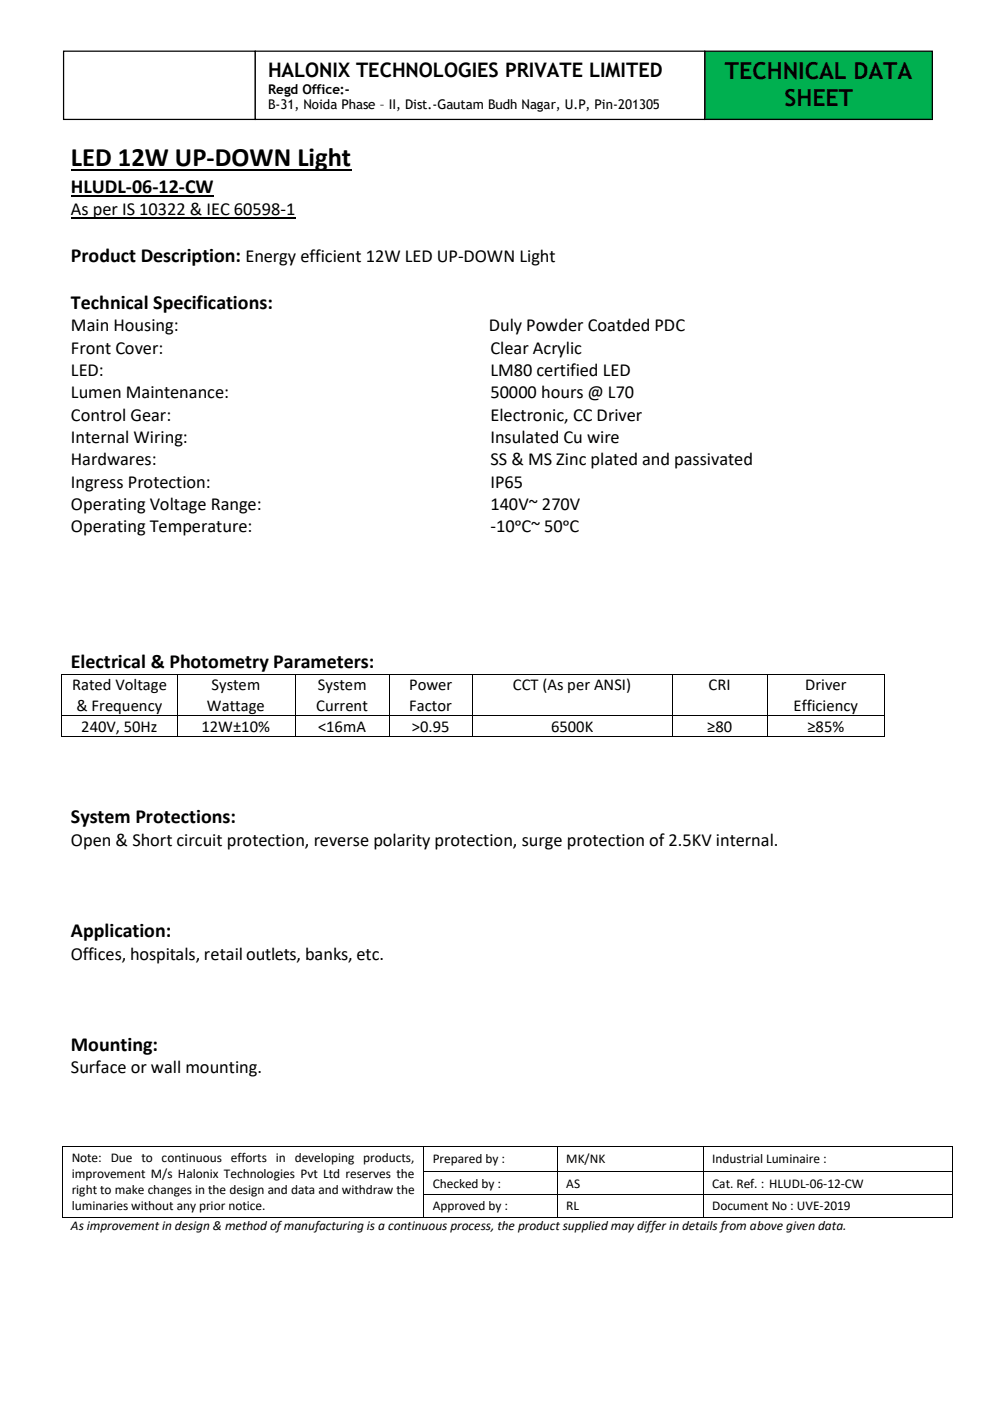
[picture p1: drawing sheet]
<svg xmlns="http://www.w3.org/2000/svg" width="210mm" height="297mm" viewBox="0 0 210 297" stroke-linecap="round" stroke-linejoin="round" font-family="sans-serif">
<defs><g id="words">
<text font-size="5.6" x="15" y="35.3">LED 12W UP-DOWN Light</text>
<g font-size="5">
<text x="153.7" y="16.7">TECHNICAL DATA</text>
<text x="166.3" y="22.4">SHEET</text>
</g>
<g font-size="4.2">
<text x="56.8" y="16.3">HALONIX TECHNOLOGIES PRIVATE LIMITED</text>
<text x="15" y="40.9">HLUDL-06-12-CW</text>
<text x="15" y="55.5">Product Description: Energy efficient 12W LED UP-DOWN Light</text>
<text x="15" y="65.4">Technical Specifications:</text>
<text x="15" y="141.6">Electrical &amp; Photometry Parameters:</text>
<text x="15" y="174.5">System Protections:</text>
<text x="15" y="198.6">Application:</text>
<text x="15" y="222.7">Mounting:</text>
</g>
<g font-size="3.9">
<text x="15" y="45.6">As per IS 10322 &amp; IEC 60598-1</text>
<text x="15" y="70.2">Main Housing:</text>
<text x="103.6" y="70.2">Duly Powder Coatded PDC</text>
<text x="15" y="74.9">Front Cover:</text>
<text x="104" y="74.9">Clear Acrylic</text>
<text x="15" y="79.7">LED:</text>
<text x="104" y="79.7">LM80 certified LED</text>
<text x="15" y="84.4">Lumen Maintenance:</text>
<text x="15" y="89.2">Control Gear:</text>
<text x="104" y="84.4">50000 hours @ L70</text>
<text x="104" y="89.2">Electronic, CC Driver</text>
<text x="15" y="93.9">Internal Wiring:</text>
<text x="104" y="93.9">Insulated Cu wire</text>
<text x="15" y="98.6">Hardwares:</text>
<text x="104" y="98.6">SS &amp; MS Zinc plated and passivated</text>
<text x="15" y="103.4">Ingress Protection:</text>
<text x="104" y="103.4">IP65</text>
<text x="15" y="108.1">Operating Voltage Range:</text>
<text x="15" y="112.8">Operating Temperature:</text>
<text x="104" y="108.1">140V~ 270V</text>
<text x="104" y="112.8">-10ᵒC~ 50ᵒC</text>
<text x="15" y="179.3">Open &amp; Short circuit protection, reverse polarity protection, surge protection of 2.5KV internal.</text>
<text x="15" y="203.4">Offices, hospitals, retail outlets, banks, etc.</text>
<text x="15" y="227.5">Surface or wall mounting.</text>
</g>
<g font-size="3.5">
<text x="15.3" y="146.3">Rated Voltage</text>
<text x="44.8" y="146.3">System</text>
<text x="67.4" y="146.3">System</text>
<text x="86.7" y="146.3">Power</text>
<text x="108.7" y="146.3">CCT (As per ANSI)</text>
<text x="150.2" y="146.3">CRI</text>
<text x="170.7" y="146.3">Driver</text>
<text x="16.2" y="150.6">&amp; Frequency</text>
<text x="17.2" y="155.1">240V, 50Hz</text>
<text x="42.7" y="155.1">12W±10%</text>
<text x="43.9" y="150.6">Wattage</text>
<text x="67" y="150.6">Current</text>
<text x="67.4" y="155.1">&lt;16mA</text>
<text x="86.8" y="150.6">Factor</text>
<text x="87.3" y="155.1">&gt;0.95</text>
<text x="116.8" y="155.1">6500K</text>
<text x="149.9" y="155.1">≥80</text>
<text x="168.2" y="150.6">Efficiency</text>
<text x="171.1" y="155.1">≥85%</text>
</g>
<g font-size="2.8">
<text x="56.8" y="19.9">Regd Office:-</text>
<text x="56.8" y="23.2">B-31, Noida Phase – II, Dist.-Gautam Budh Nagar, U.P, Pin-201305</text>
<text x="15.2" y="246.2">Note: Due to continuous efforts in developing products,</text>
<text x="15.2" y="249.7">improvement M/s Halonix Technologies Pvt Ltd reserves the</text>
<text x="91.7" y="246.5">Prepared by :</text>
<text x="91.7" y="251.7">Checked by :</text>
<text x="120" y="246.5">MK/NK</text>
<text x="120" y="251.7">AS</text>
<text x="151" y="246.5">Industrial Luminaire :</text>
<text x="151" y="251.7">Cat. Ref. : HLUDL-06-12-CW</text>
<text x="15.2" y="253.1">right to make changes in the design and data and withdraw the</text>
<text x="15.2" y="256.5">luminaries without any prior notice.</text>
<text x="91.7" y="256.5">Approved by :</text>
<text x="120" y="256.5">RL</text>
<text x="151" y="256.5">Document No : UVE-2019</text>
<text x="15" y="260.7">As improvement in design &amp; method of manufacturing is a continuous process, the product supplied may differ in details from above given data.</text>
</g>
</g></defs>
<path d="M15 36.1h59.4" fill="none" stroke="#000" stroke-width=".38"/>
<path d="M15 41.5h30.3" fill="none" stroke="#000" stroke-width=".3"/>
<path d="M15 46.2h47.6" fill="none" stroke="#000" stroke-width=".25"/>
<g fill="#000">
<path d="M13 142.8h.2v.1h-.2z" fill-rule="evenodd"/>
<path d="M13 142.8h.2v.1h-.2z" fill-rule="evenodd"/>
<path d="M13 151.6h.2v.1h-.2z" fill-rule="evenodd"/>
<path d="M13 156.1h.2v.1h-.2z" fill-rule="evenodd"/>
<path d="M13 156.1h.2v.1h-.2z" fill-rule="evenodd"/>
<path d="M37.5 142.8h.1v.1h-.1z" fill-rule="evenodd"/>
<path d="M37.5 151.6h.1v.1h-.1z" fill-rule="evenodd"/>
<path d="M37.5 156.1h.1v.1h-.1z" fill-rule="evenodd"/>
<path d="M62.5 142.8h.2v.1h-.2z" fill-rule="evenodd"/>
<path d="M62.5 151.6h.2v.1h-.2z" fill-rule="evenodd"/>
<path d="M62.5 156.1h.2v.1h-.2z" fill-rule="evenodd"/>
<path d="M82.5 142.8h.2v.1h-.2z" fill-rule="evenodd"/>
<path d="M82.5 151.6h.2v.1h-.2z" fill-rule="evenodd"/>
<path d="M82.5 156.1h.2v.1h-.2z" fill-rule="evenodd"/>
<path d="M100 142.8h.1v.1h-.1z" fill-rule="evenodd"/>
<path d="M100 151.6h.1v.1h-.1z" fill-rule="evenodd"/>
<path d="M100 156.1h.1v.1h-.1z" fill-rule="evenodd"/>
<path d="M142.5 142.8h.2v.1h-.2z" fill-rule="evenodd"/>
<path d="M142.5 151.6h.2v.1h-.2z" fill-rule="evenodd"/>
<path d="M142.5 156.1h.2v.1h-.2z" fill-rule="evenodd"/>
<path d="M162.5 142.8h.2v.1h-.2z" fill-rule="evenodd"/>
<path d="M162.5 151.6h.2v.1h-.2z" fill-rule="evenodd"/>
<path d="M162.5 156.1h.2v.1h-.2z" fill-rule="evenodd"/>
<path d="M187.5 142.8h.2v.1h-.2z" fill-rule="evenodd"/>
<path d="M187.5 142.8h.2v.1h-.2z" fill-rule="evenodd"/>
<path d="M187.5 151.6h.2v.1h-.2z" fill-rule="evenodd"/>
<path d="M187.5 156.1h.2v.1h-.2z" fill-rule="evenodd"/>
<path d="M187.5 156.1h.2v.1h-.2z" fill-rule="evenodd"/>
<path d="M13.2 242.8h.2v.2h-.2z" fill-rule="evenodd"/>
<path d="M13.2 242.8h.2v.2h-.2z" fill-rule="evenodd"/>
<path d="M13.2 248.2h.2v.2h-.2z" fill-rule="evenodd"/>
<path d="M13.2 253.1h.2v.2h-.2z" fill-rule="evenodd"/>
<path d="M13.2 257.9h.2v.2h-.2z" fill-rule="evenodd"/>
<path d="M13.2 257.9h.2v.2h-.2z" fill-rule="evenodd"/>
<path d="M89.7 242.8h.2v.2h-.2z" fill-rule="evenodd"/>
<path d="M89.7 248.2h.2v.2h-.2z" fill-rule="evenodd"/>
<path d="M89.7 253.1h.2v.2h-.2z" fill-rule="evenodd"/>
<path d="M89.7 257.9h.2v.2h-.2z" fill-rule="evenodd"/>
<path d="M118.1 242.8h.2v.2h-.2z" fill-rule="evenodd"/>
<path d="M118.1 248.2h.2v.2h-.2z" fill-rule="evenodd"/>
<path d="M118.1 253.1h.2v.2h-.2z" fill-rule="evenodd"/>
<path d="M118.1 257.9h.2v.2h-.2z" fill-rule="evenodd"/>
<path d="M149 242.8h.1v.2h-.1z" fill-rule="evenodd"/>
<path d="M149 248.2h.1v.2h-.1z" fill-rule="evenodd"/>
<path d="M149 253.1h.1v.2h-.1z" fill-rule="evenodd"/>
<path d="M149 257.9h.1v.2h-.1z" fill-rule="evenodd"/>
<path d="M201.8 242.8h.1v.2h-.1z" fill-rule="evenodd"/>
<path d="M201.8 242.8h.1v.2h-.1z" fill-rule="evenodd"/>
<path d="M201.8 248.2h.1v.2h-.1z" fill-rule="evenodd"/>
<path d="M201.8 253.1h.1v.2h-.1z" fill-rule="evenodd"/>
<path d="M201.8 257.9h.1v.2h-.1z" fill-rule="evenodd"/>
<path d="M201.8 257.9h.1v.2h-.1z" fill-rule="evenodd"/>
</g>
<g fill="none" stroke="#000" stroke-width=".21">
<path d="M13.1 142.9v8.7M13.1 151.7v4.4M13.2 142.9h24.3M13.2 151.7h24.3M13.2 156.2h24.3M37.6 142.9v8.7M37.6 151.7v4.4M37.6 142.9h24.9M37.6 151.7h24.9M37.6 156.2h24.9M62.6 142.9v8.7M62.6 151.7v4.4"/>
<path d="M62.7 142.9h19.8M62.7 151.7h19.8M62.7 156.2h19.8M82.6 142.9v8.7M82.6 151.7v4.4M82.7 142.9h17.3M82.7 151.7h17.3M82.7 156.2h17.3M100.1 142.9v8.7M100.1 151.7v4.4M100.1 142.9h42.4M100.1 151.7h42.4"/>
<path d="M100.1 156.2h42.4M142.6 142.9v8.7M142.6 151.7v4.4M142.7 142.9h19.8M142.7 151.7h19.8M142.7 156.2h19.8M162.6 142.9v8.7M162.6 151.7v4.4M162.7 142.9h24.8M162.7 151.7h24.8M162.7 156.2h24.8M187.6 142.9v8.7"/>
<path d="M187.6 151.7v4.4M13.3 243v5.2M13.3 248.4v4.7M13.3 253.3v4.6M13.4 242.9h76.3M13.4 258h76.3M89.8 243v5.2M89.8 248.4v4.7M89.8 253.3v4.6M89.9 242.9h28.2M89.9 248.3h28.2M89.9 253.2h28.2"/>
<path d="M89.9 258h28.2M118.2 243v5.2M118.2 248.4v4.7M118.2 253.3v4.6M118.3 242.9h30.7M118.3 248.3h30.7M118.3 253.2h30.7M118.3 258h30.7M149 243v5.2M149 248.4v4.7M149 253.3v4.6M149.1 242.9h52.7"/>
<path d="M149.1 248.3h52.7M149.1 253.2h52.7M149.1 258h52.7M201.8 243v5.2M201.8 248.4v4.7M201.8 253.3v4.6"/>
</g>
<path d="M149.4 10.8h48.2v14.5h-48.2z" fill-rule="evenodd" fill="#00b050"/>
<path d="M149.4 10.8h48.2v14.5h-48.2z" fill="none" stroke="#000" stroke-width=".26"/>
<path d="M13.5 10.8h40.6v14.5h-40.6z" fill-rule="evenodd" fill="#fff"/>
<path d="M13.5 10.8h40.6v14.5h-40.6z" fill="none" stroke="#000" stroke-width=".26"/>
<path d="M54.1 10.8h95.3v14.5h-95.3z" fill-rule="evenodd" fill="#fff"/>
<path d="M54.1 10.8h95.3v14.5h-95.3z" fill="none" stroke="#000" stroke-width=".26"/>
<use href="#words"/>
</svg>
